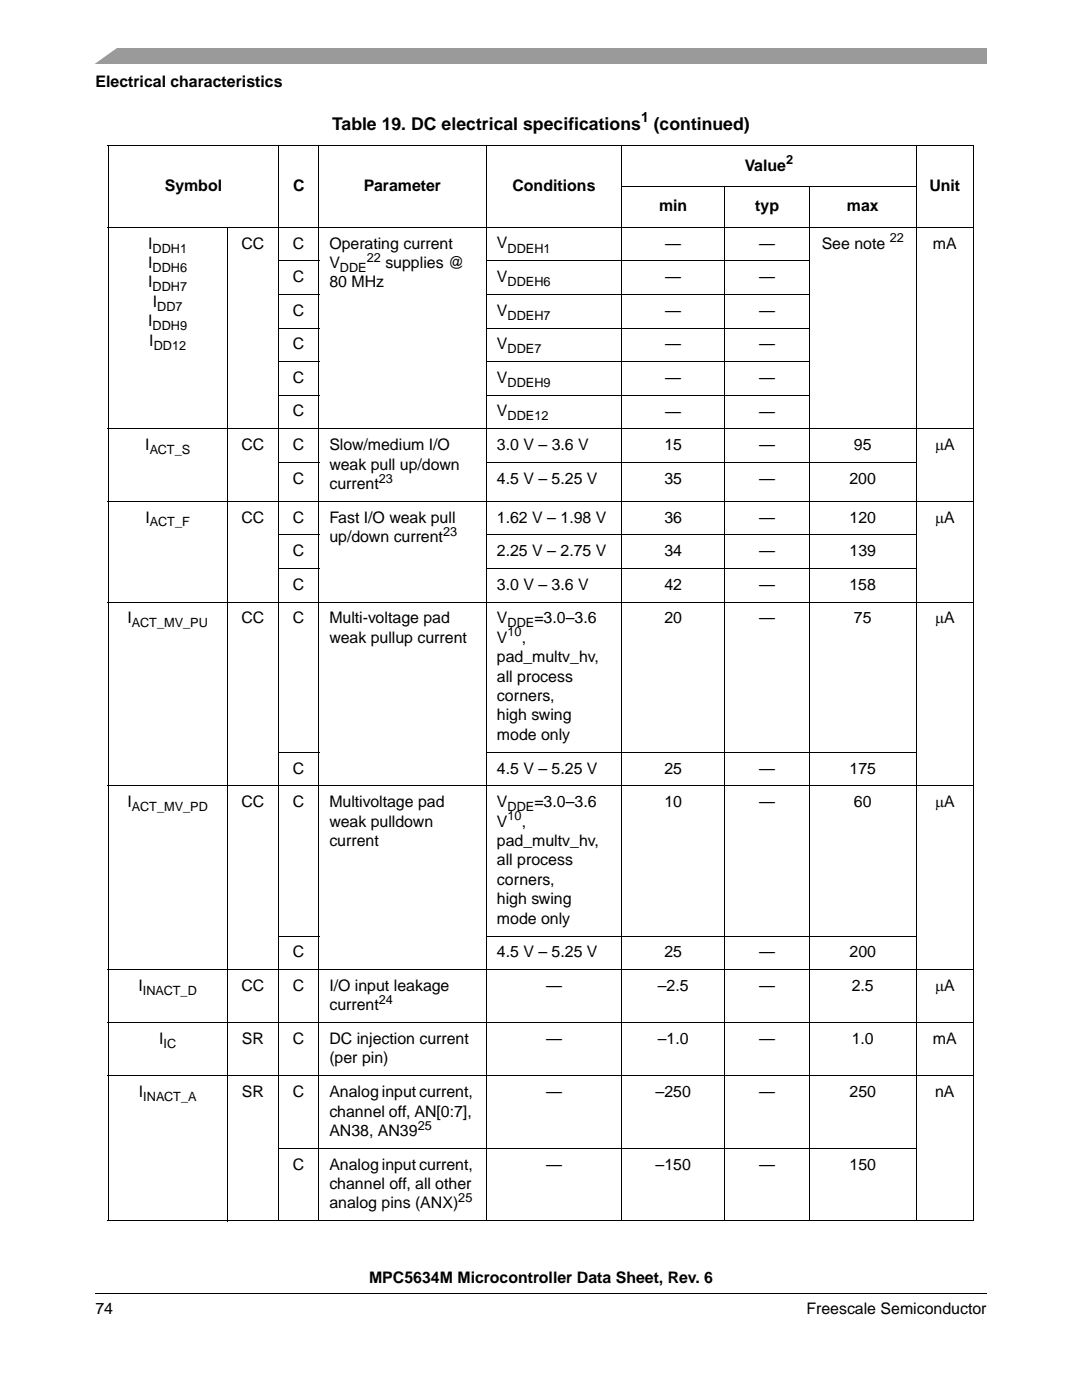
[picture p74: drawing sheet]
<svg xmlns="http://www.w3.org/2000/svg" width="216mm" height="279mm" viewBox="0 0 216 279" stroke-linecap="round" stroke-linejoin="round" font-family="sans-serif">
<defs><g id="words">
<g font-size="3.5">
<text x="66.3" y="25.8">Table 19. DC electrical specifications</text>
<text x="130.5" y="25.8">(continued)</text>
</g>
<g font-size="3.2">
<text x="19.1" y="17.4">Electrical characteristics</text>
<text x="148.6" y="34.1">Value</text>
<text x="32.9" y="38.1">Symbol</text>
<text x="58.5" y="38.1">C</text>
<text x="72.6" y="38.1">Parameter</text>
<text x="102.3" y="38.1">Conditions</text>
<text x="185.5" y="38.1">Unit</text>
<text x="131.5" y="42.2">min</text>
<text x="150.7" y="42.2">typ</text>
<text x="169" y="42.2">max</text>
<text x="29.6" y="49.6">I</text>
<text x="29.6" y="53.5">I</text>
<text x="48.2" y="49.6">CC</text>
<text x="58.5" y="49.6">C</text>
<text x="65.7" y="53.5">V</text>
<text x="65.7" y="49.6">Operating current</text>
<text x="76.9" y="53.5">supplies @</text>
<text x="99.2" y="49.6">V</text>
<text x="132.8" y="49.6">—</text>
<text x="151.5" y="49.6">—</text>
<text x="164" y="49.6">See note</text>
<text x="186.2" y="49.6">mA</text>
<text x="29.6" y="57.4">I</text>
<text x="58.5" y="56.3">C</text>
<text x="65.7" y="57.4">80 MHz</text>
<text x="99.2" y="56.3">V</text>
<text x="132.8" y="56.3">—</text>
<text x="151.5" y="56.3">—</text>
<text x="29.6" y="65.1">I</text>
<text x="30.5" y="61.2">I</text>
<text x="58.5" y="63">C</text>
<text x="99.2" y="63">V</text>
<text x="132.8" y="63">—</text>
<text x="151.5" y="63">—</text>
<text x="29.8" y="69">I</text>
<text x="58.5" y="69.7">C</text>
<text x="99.2" y="69.7">V</text>
<text x="132.8" y="69.7">—</text>
<text x="151.5" y="69.7">—</text>
<text x="58.5" y="76.4">C</text>
<text x="99.2" y="76.4">V</text>
<text x="132.8" y="76.4">—</text>
<text x="151.5" y="76.4">—</text>
<text x="58.5" y="83.1">C</text>
<text x="99.2" y="83.1">V</text>
<text x="132.8" y="83.1">—</text>
<text x="151.5" y="83.1">—</text>
<text x="29" y="89.8">I</text>
<text x="48.2" y="89.8">CC</text>
<text x="58.5" y="89.8">C</text>
<text x="65.7" y="89.8">Slow/medium I/O</text>
<text x="99.2" y="89.8">3.0 V – 3.6 V</text>
<text x="132.6" y="89.8">15</text>
<text x="151.5" y="89.8">—</text>
<text x="170.4" y="89.8">95</text>
<text x="186.6" y="89.8">μA</text>
<text x="65.7" y="93.7">weak pull up/down</text>
<text x="58.5" y="96.5">C</text>
<text x="65.7" y="97.6">current</text>
<text x="99.2" y="96.5">4.5 V – 5.25 V</text>
<text x="132.6" y="96.5">35</text>
<text x="151.5" y="96.5">—</text>
<text x="169.5" y="96.5">200</text>
<text x="29" y="104.3">I</text>
<text x="48.2" y="104.3">CC</text>
<text x="58.5" y="104.3">C</text>
<text x="65.7" y="104.3">Fast I/O weak pull</text>
<text x="99.2" y="104.3">1.62 V – 1.98 V</text>
<text x="132.6" y="104.3">36</text>
<text x="151.5" y="104.3">—</text>
<text x="169.5" y="104.3">120</text>
<text x="186.6" y="104.3">μA</text>
<text x="58.5" y="111">C</text>
<text x="65.7" y="108.2">up/down current</text>
<text x="99.2" y="111">2.25 V – 2.75 V</text>
<text x="132.6" y="111">34</text>
<text x="151.5" y="111">—</text>
<text x="169.5" y="111">139</text>
<text x="58.5" y="117.7">C</text>
<text x="99.2" y="117.7">3.0 V – 3.6 V</text>
<text x="132.6" y="117.7">42</text>
<text x="151.5" y="117.7">—</text>
<text x="169.5" y="117.7">158</text>
<text x="25.5" y="124.4">I</text>
<text x="48.2" y="124.4">CC</text>
<text x="58.5" y="124.4">C</text>
<text x="65.7" y="124.4">Multi-voltage pad</text>
<text x="99.2" y="124.4">V</text>
<text x="106.6" y="124.4">=3.0–3.6</text>
<text x="132.6" y="124.4">20</text>
<text x="151.5" y="124.4">—</text>
<text x="170.4" y="124.4">75</text>
<text x="186.6" y="124.4">μA</text>
<text x="65.7" y="128.3">weak pullup current</text>
<text x="99.2" y="128.3">V</text>
<text x="104.1" y="128.3">,</text>
<text x="99.2" y="132.1">pad_multv_hv,</text>
<text x="99.2" y="136">all process</text>
<text x="99.2" y="139.9">corners,</text>
<text x="99.2" y="143.8">high swing</text>
<text x="99.2" y="147.7">mode only</text>
<text x="58.5" y="154.4">C</text>
<text x="99.2" y="154.4">4.5 V – 5.25 V</text>
<text x="132.6" y="154.4">25</text>
<text x="151.5" y="154.4">—</text>
<text x="169.5" y="154.4">175</text>
<text x="25.5" y="161.1">I</text>
<text x="48.2" y="161.1">CC</text>
<text x="58.5" y="161.1">C</text>
<text x="65.7" y="161.1">Multivoltage pad</text>
<text x="99.2" y="161.1">V</text>
<text x="106.6" y="161.1">=3.0–3.6</text>
<text x="132.6" y="161.1">10</text>
<text x="151.5" y="161.1">—</text>
<text x="170.4" y="161.1">60</text>
<text x="186.6" y="161.1">μA</text>
<text x="65.7" y="165">weak pulldown</text>
<text x="99.2" y="165">V</text>
<text x="104.1" y="165">,</text>
<text x="65.7" y="168.8">current</text>
<text x="99.2" y="168.8">pad_multv_hv,</text>
<text x="99.2" y="172.7">all process</text>
<text x="99.2" y="176.6">corners,</text>
<text x="99.2" y="180.5">high swing</text>
<text x="99.2" y="184.4">mode only</text>
<text x="58.5" y="191.1">C</text>
<text x="99.2" y="191.1">4.5 V – 5.25 V</text>
<text x="132.6" y="191.1">25</text>
<text x="151.5" y="191.1">—</text>
<text x="169.5" y="191.1">200</text>
<text x="27.6" y="197.8">I</text>
<text x="48.2" y="197.8">CC</text>
<text x="58.5" y="197.8">C</text>
<text x="65.7" y="197.8">I/O input leakage</text>
<text x="109" y="197.8">—</text>
<text x="131.3" y="197.8">–2.5</text>
<text x="151.5" y="197.8">—</text>
<text x="169.9" y="197.8">2.5</text>
<text x="186.6" y="197.8">μA</text>
<text x="65.7" y="201.7">current</text>
<text x="31.7" y="208.3">I</text>
<text x="48.3" y="208.3">SR</text>
<text x="58.5" y="208.3">C</text>
<text x="65.7" y="208.3">DC injection current</text>
<text x="109" y="208.3">—</text>
<text x="131.3" y="208.3">–1.0</text>
<text x="151.5" y="208.3">—</text>
<text x="169.9" y="208.3">1.0</text>
<text x="186.2" y="208.3">mA</text>
<text x="65.7" y="212.2">(per pin)</text>
<text x="27.7" y="218.9">I</text>
<text x="48.3" y="218.9">SR</text>
<text x="58.5" y="218.9">C</text>
<text x="65.7" y="218.9">Analog input current,</text>
<text x="109" y="218.9">—</text>
<text x="130.8" y="218.9">–250</text>
<text x="151.5" y="218.9">—</text>
<text x="169.5" y="218.9">250</text>
<text x="186.6" y="218.9">nA</text>
<text x="65.7" y="222.8">channel off, AN[0:7],</text>
<text x="65.7" y="226.7">AN38, AN39</text>
<text x="58.5" y="233.4">C</text>
<text x="65.7" y="233.4">Analog input current,</text>
<text x="109" y="233.4">—</text>
<text x="130.8" y="233.4">–150</text>
<text x="151.5" y="233.4">—</text>
<text x="169.5" y="233.4">150</text>
<text x="65.7" y="237.3">channel off, all other</text>
<text x="65.7" y="241.2">analog pins (ANX)</text>
<text x="73.6" y="256.1">MPC5634M Microcontroller Data Sheet, Rev. 6</text>
<text x="19" y="262.3">74</text>
<text x="160.9" y="262.3">Freescale Semiconductor</text>
</g>
<text font-size="2.8" x="127.9" y="24.4">1</text>
<g font-size="2.5">
<text x="156.8" y="32.8">2</text>
<text x="30.5" y="50.4">DDH1</text>
<text x="73.2" y="52.2">22</text>
<text x="101.3" y="50.4">DDEH1</text>
<text x="177.5" y="48.3">22</text>
<text x="30.5" y="54.3">DDH6</text>
<text x="30.5" y="58.1">DDH7</text>
<text x="67.8" y="54.3">DDE</text>
<text x="101.3" y="57.1">DDEH6</text>
<text x="30.5" y="65.9">DDH9</text>
<text x="31.4" y="62">DD7</text>
<text x="101.3" y="63.8">DDEH7</text>
<text x="30.7" y="69.8">DD12</text>
<text x="101.3" y="70.5">DDE7</text>
<text x="101.3" y="77.2">DDEH9</text>
<text x="101.3" y="83.9">DDE12</text>
<text x="29.9" y="90.6">ACT_S</text>
<text x="75.6" y="96.3">23</text>
<text x="29.9" y="105.1">ACT_F</text>
<text x="88.4" y="106.9">23</text>
<text x="26.3" y="125.2">ACT_MV_PU</text>
<text x="101.3" y="125.2">DDE</text>
<text x="101.3" y="127">10</text>
<text x="26.3" y="161.9">ACT_MV_PD</text>
<text x="101.3" y="161.9">DDE</text>
<text x="101.3" y="163.7">10</text>
<text x="28.5" y="198.6">INACT_D</text>
<text x="75.6" y="200.4">24</text>
<text x="32.6" y="209.1">IC</text>
<text x="28.6" y="219.7">INACT_A</text>
<text x="83.4" y="225.4">25</text>
<text x="91.4" y="239.9">25</text>
</g>
</g></defs>
<path d="M19 258.1v.1z" fill="#000"/>
<path d="M19 258.1h177.8" fill="none" stroke="#000" stroke-width=".2"/>
<path d="M19 9.5h177.8v3.2h-177.8z" fill="#9a9a9a"/>
<path d="M17.1 9.2h6.8l-5.3 3.8h-1.5z" fill="#fff"/>
<g fill="none" stroke="#000" stroke-width=".2">
<path d="M21.5 29.1h172.9M21.6 29.2v214.3M55.6 29v214.7M63.6 29v214.7M97 29v214.7M124 37.3h58.9M124.1 29v214.7M144.6 37.2v206.5M161.5 37.2v206.5M182.8 29v214.7M194.3 29.2v214.3M21.5 45.4h172.9"/>
<path d="M45.3 45.3v198.4M55.5 52.1h8.2M55.5 58.8h8.2M97 52.1h64.6M97 58.8h64.6M55.5 65.5h8.2M55.5 72.2h8.2M55.5 78.9h8.2M97 65.5h64.6M97 72.2h64.6M97 78.9h64.6M21.5 85.6h172.9"/>
<path d="M55.5 92.3h8.2M97 92.3h85.9M21.5 100.1h172.9M55.5 106.7h8.2M55.5 113.5h8.2M97 106.7h85.9M97 113.5h85.9M21.5 120.2h172.9M21.5 156.8h172.9M55.5 150.1h8.2M97 150.1h85.9M21.5 193.5h172.9"/>
<path d="M55.5 186.8h8.2M97 186.8h85.9M21.5 204.1h172.9M21.5 214.7h172.9M55.5 229.2h127.4M21.5 243.6h172.9"/>
</g>
<use href="#words"/>
</svg>
